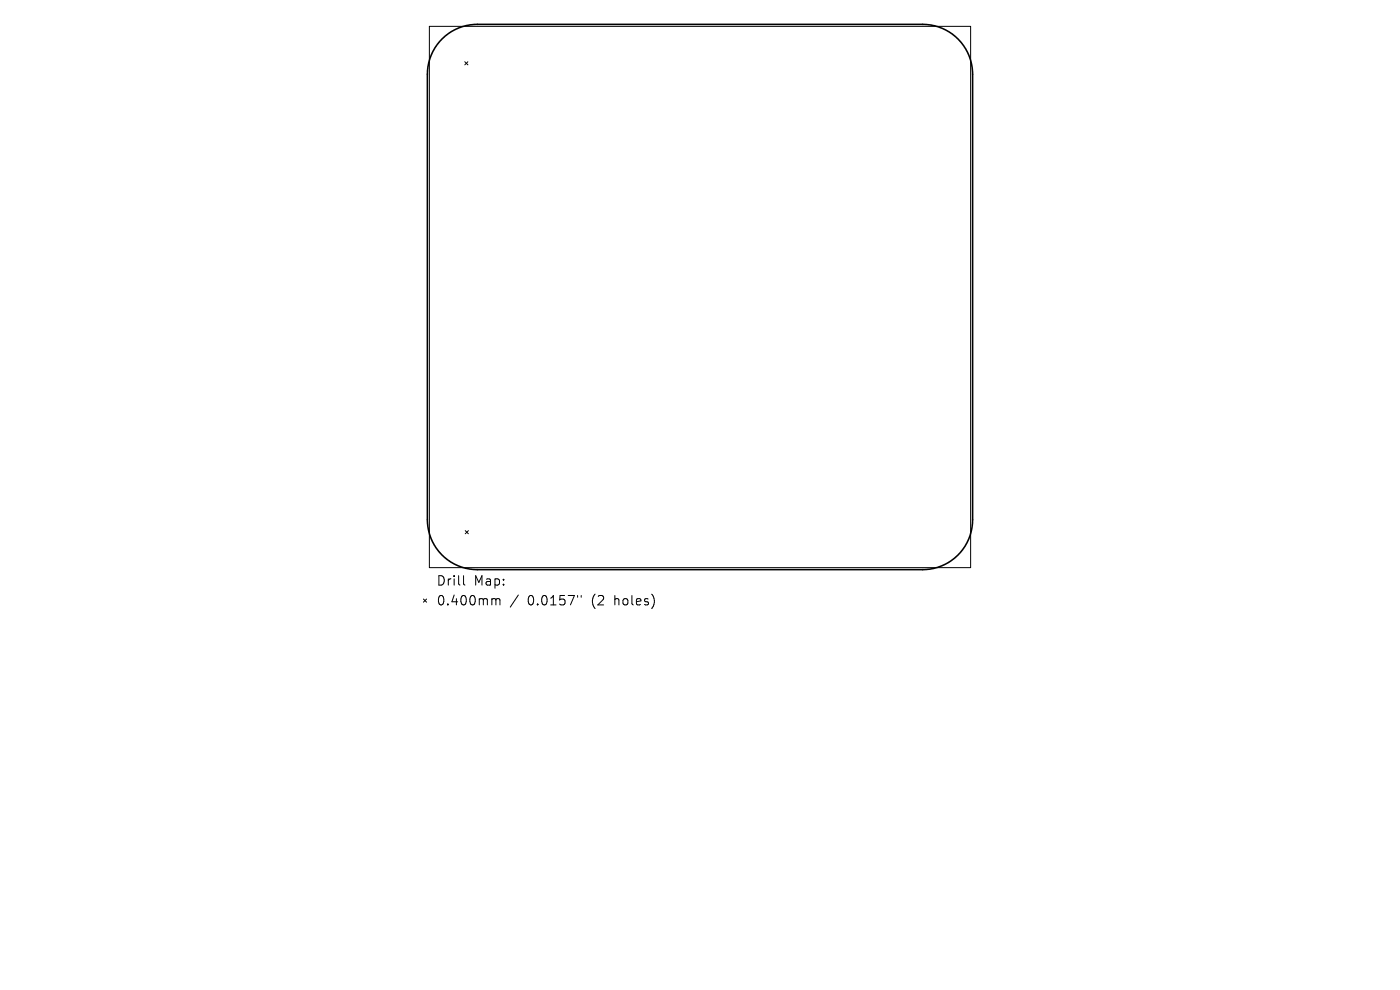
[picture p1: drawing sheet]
<svg xmlns="http://www.w3.org/2000/svg" width="297mm" height="210mm" viewBox="0 0 297 210" stroke-linecap="round" stroke-linejoin="round" font-family="sans-serif">
<defs><g id="words">
<g font-size="2.8">
<text x="92.5" y="124.5">Drill</text>
<text x="100.5" y="124.5">Map:</text>
<text x="92.5" y="128.7">0.400mm</text>
<text x="111.9" y="128.7">0.0157&quot;</text>
<text x="125.7" y="128.7">(2</text>
<text x="130.6" y="128.7">holes)</text>
</g>
</g></defs>
<g fill="none" stroke="#000" stroke-width=".21">
<path d="M91.1 5.6h114.8v114.8h-114.8zM98.6 13.1l.7 .7M99.3 13.1l-.7 .7M98.7 112.6l.7 .6M99.4 112.6l-.7 .6M89.8 127.1l.7 .6M90.5 127.1l-.7 .6M98.3 122.1v1.7l.3 .3M104.6 127l.5 .1 .1 .2M105.2 127.3l.3-.3 .5 .1 .1 1.2M105.2 127.3v1M110 126.2l-1.8 2.6"/>
<path d="M122.5 126.3v.4M123.3 126.3v.4"/>
</g>
<path d="M93.8 8.2a10.6 10.6 0 0 1 7.5-3h94.4a10.6 10.6 0 0 1 10.6 10.6v94.4a10.6 10.6 0 0 1-10.6 10.6h-94.4a10.6 10.6 0 0 1-10.6-10.6v-94.4a10.6 10.6 0 0 1 3.1-7.6z" fill="none" stroke="#000" stroke-width=".33"/>
<use href="#words"/>
</svg>
